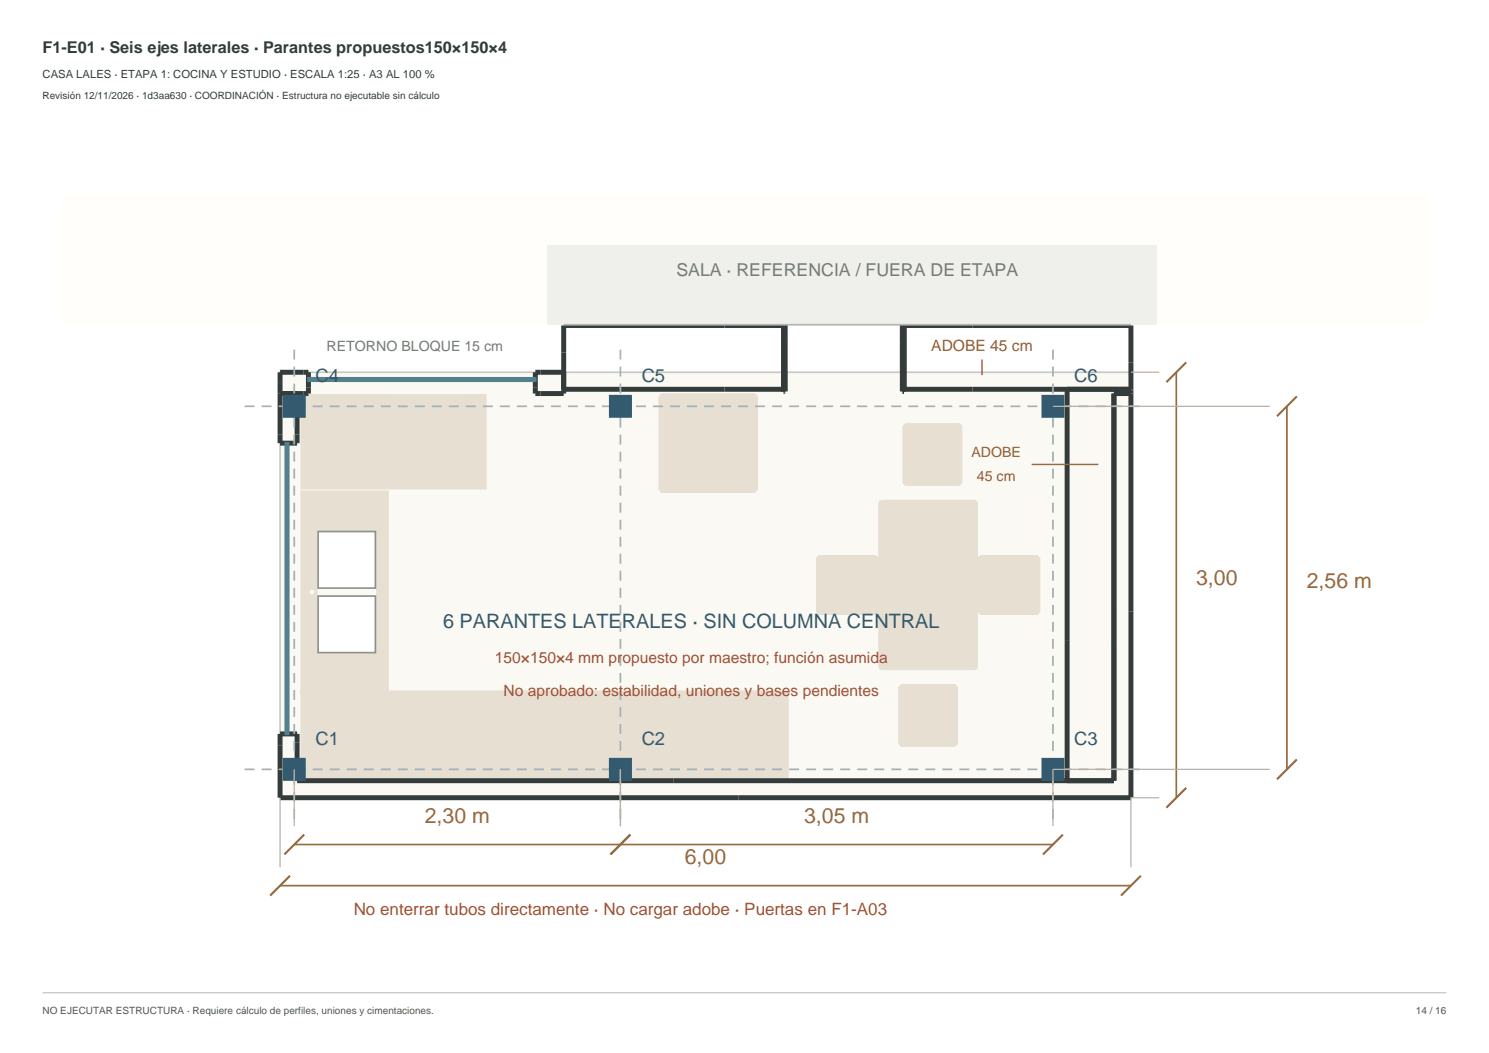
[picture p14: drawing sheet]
<svg xmlns="http://www.w3.org/2000/svg" width="420mm" height="297mm" viewBox="0 0 420 297" stroke-linecap="round" stroke-linejoin="round" font-family="sans-serif">
<defs><g id="words">
<g font-size="6" fill="#936c40">
<text x="337.4" y="165">3,00</text>
<text x="368.6" y="165.8">2,56 m</text>
<text x="119.8" y="232.2">2,30 m</text>
<text x="226.8" y="232.2">3,05 m</text>
<text x="193.2" y="243.8">6,00</text>
</g>
<text font-size="5.6" fill="#345a70" x="125" y="177">6 PARANTES LATERALES · SIN COLUMNA CENTRAL</text>
<g font-size="5.2" fill="#345a70">
<text x="89" y="107.8">C4</text>
<text x="181" y="107.8">C5</text>
<text x="303" y="107.8">C6</text>
<text x="89" y="210.2">C1</text>
<text x="181" y="210.2">C2</text>
<text x="303" y="210.2">C3</text>
</g>
<text font-size="5" fill="#747c76" x="190.8" y="77.8">SALA · REFERENCIA / FUERA DE ETAPA</text>
<text font-size="4.8" fill="#a44d37" x="99.8" y="258.2">No enterrar tubos directamente · No cargar adobe · Puertas en F1-A03</text>
<text font-size="4.6" fill="#343c3b" x="12" y="15">F1-E01 · Seis ejes laterales · Parantes propuestos150×150×4</text>
<text font-size="4.4" fill="#8c5b36" x="262.7" y="99">ADOBE 45 cm</text>
<g font-size="4.4" fill="#a44d37">
<text x="139.6" y="187">150×150×4 mm propuesto por maestro; función asumida</text>
<text x="142" y="196.2">No aprobado: estabilidad, uniones y bases pendientes</text>
</g>
<text font-size="4" fill="#737b73" x="92.1" y="99">RETORNO BLOQUE 15 cm</text>
<g font-size="4" fill="#8c5b36">
<text x="274" y="129">ADOBE</text>
<text x="275.6" y="135.8">45 cm</text>
</g>
<text font-size="3.2" fill="#343c3b" x="12" y="22">CASA LALES · ETAPA 1: COCINA Y ESTUDIO · ESCALA 1:25 · A3 AL 100 %</text>
<text font-size="2.8" fill="#343c3b" x="12" y="28">Revisión 12/11/2026 · 1d3aa630 · COORDINACIÓN · Estructura no ejecutable sin cálculo</text>
<g font-size="2.8" fill="#515950">
<text x="12" y="286">NO EJECUTAR ESTRUCTURA · Requiere cálculo de perfiles, uniones y cimentaciones.</text>
<text x="399.4" y="286">14 / 16</text>
</g>
</g></defs>
<path d="M79 105h240v120h-240z" fill-rule="evenodd" fill="#fbf9f3" stroke="#c7c9c3" stroke-width=".48"/>
<g fill="#e6dfd2">
<path d="M178 214l44.4-19.2v24.8z"/>
<path d="M178 214l44.4 5.6h-44.4z"/>
<path d="M172 214l50.4-19.2-44.4 19.2z"/>
<path d="M86 219.6l86-5.6v5.6z"/>
<path d="M86 214h86l-86 5.6z"/>
<path d="M84.8 194.8l1.2 19.2h-1.2z"/>
<path d="M84.8 194.8l87.2 19.2h-86z"/>
<path d="M84.8 194.8h137.6l-50.4 19.2z"/>
<path d="M86 214l86 5.6h-86z"/>
<path d="M86 214h86v5.6z"/>
<path d="M89.5 184.3l20.1 11.7h-24.8z"/>
<path d="M87.5 167.4l2 16.9z"/>
<path d="M87.4 167.4l2.1 16.9-4.7 11.7z"/>
<path d="M87.4 167.4l2.1 16.9z"/>
<path d="M87.6 167.5l1.9 16.8z"/>
<path d="M87.3 167.2l-2.5 28.8z"/>
<path d="M87.7 167.6l1.8 16.7z"/>
<path d="M87.3 167.1l-2.5 28.9z"/>
<path d="M87.8 167.7l1.7 16.6z"/>
<path d="M87.9 167.7l1.6 16.6z"/>
<path d="M88 167.7l1.5 16.6z"/>
<path d="M88.1 167.7l1.4 16.6z"/>
<path d="M88.2 167.7l1.3 16.6z"/>
<path d="M88.3 167.6l1.2 16.7z"/>
<path d="M88.4 167.5l1.1 16.8z"/>
<path d="M89.5 184.3h16.6l3.5 11.7z"/>
<path d="M89.5 149.7l-2.1 17z"/>
<path d="M89.5 149.7l-2 16.9z"/>
<path d="M89.5 149.7l-1.9 16.8z"/>
<path d="M89.5 149.7l-1.8 16.7z"/>
<path d="M89.5 149.7l-1.7 16.6z"/>
<path d="M89.5 149.7l-1.6 16.6z"/>
<path d="M89.5 149.7l-1.4 16.6z"/>
<path d="M89.5 149.7l-1.3 16.6z"/>
<path d="M89.5 149.7l-1.2 16.7z"/>
<path d="M89.5 149.7l-1.1 16.8z"/>
<path d="M89.5 149.7l-1 16.9z"/>
<path d="M84.8 138.4l4.7 11.3-2.1 17z"/>
<path d="M84.8 138.4l2.5 28.5z"/>
<path d="M84.8 138.4l2.5 28.4z"/>
<path d="M89.5 149.7l20.1-11.3-3.5 11.3z"/>
<path d="M84.8 138.4h24.8l-20.1 11.3z"/>
<path d="M84.8 138.4l2.5 28.6-2.5 29z"/>
<path d="M87.3 167l-2.5 29z"/>
<path d="M84.8 138.4l2.5 28.6z"/>
<path d="M109.6 138.4v57.6l-3.5-46.3z"/>
<path d="M106.1 149.7l3.5 46.3-3.5-11.7z"/>
<path d="M89.5 149.7v34.6l-.8-17.3z"/>
<path d="M89.5 149.7l-.8 17.2z"/>
<path d="M89.5 149.7l-.8 17.1z"/>
<path d="M89.5 149.7l-.9 17z"/>
<path d="M88.7 167.1l.8 17.2z"/>
<path d="M88.7 167.2l.8 17.1z"/>
<path d="M88.6 167.4l.9 16.9z"/>
<path d="M109.6 138.4v57.6l-3.5-11.7z"/>
<path d="M109.6 138.4l-3.5 45.9v-34.6z"/>
<path d="M86 117.6l51.2-6.4v26.8z"/>
<path d="M86 117.6l51.2 20.4h-52.4z"/>
<path d="M84.8 117.6h1.2l-1.2 20.4z"/>
<path d="M86 111.6l51.2-.4-51.2 6.4z"/>
<path d="M84.8 111.2l1.2 .4h-1.2z"/>
</g>
<path d="M84.8 111.4h52.4" fill="none" stroke="#e6dfd2" stroke-width=".36"/>
<g fill="#e6dfd2">
<path d="M84.8 117.6h1.2l-1.2 20.4z"/>
<path d="M84.8 111.2l1.2 .4h-1.2z"/>
<path d="M86 117.6l51.2 20.4h-52.4z"/>
<path d="M86 111.6l51.2-.4-51.2 6.4z"/>
<path d="M86 117.6l51.2-6.4v26.8z"/>
</g>
<path d="M84.8 111.4h52.4" fill="none" stroke="#e6dfd2" stroke-width=".36"/>
<g fill="#e6dfd2">
<path d="M185.8 138l1 1-.6-.2z"/>
<path d="M185.8 138l27 1h-26z"/>
<path d="M186.2 111.2l.6-.2-1 1z"/>
<path d="M213.8 138l-.4 .8-.6 .2z"/>
<path d="M185.8 112h28l-28 26z"/>
<path d="M185.8 138l28-26-1 27z"/>
<path d="M186.8 111l27 1h-28z"/>
<path d="M213.8 112v26l-1 1z"/>
<path d="M186.8 111h26l1 1z"/>
<path d="M212.8 111l.6 .2 .4 .8z"/>
</g>
<g fill="none" stroke="#e6dfd2" stroke-width=".28">
<path d="M185.8 112v26M185.9 112v26M186.1 112v26M186.4 112v26M186.8 111h26M186.8 111.1h26M186.8 111.3h26M186.8 111.6h26M213.2 112v26M213.5 112v26M213.7 112v26M213.8 112v26"/>
<path d="M186.8 139h26M186.8 138.9h26M186.8 138.7h26M186.8 138.4h26"/>
</g>
<path d="M186.6 112v26M186.8 111.8h26M213 112v26M186.8 138.2h26" fill="none" stroke="#e6dfd2" stroke-width=".31"/>
<g fill="#e6dfd2">
<path d="M186.8 138l26-26v26z"/>
<path d="M186.8 112h26l-26 26z"/>
<path d="M131 196.6l29.6 20.4h-29.6z"/>
<path d="M131 196.6h29.6v20.4z"/>
<path d="M274.8 141l.7 .3 .3 .7z"/>
<path d="M248.8 141h26l1 1z"/>
<path d="M248.1 141.3l.7-.3-1 1z"/>
<path d="M247.8 142l1-1 27 1z"/>
<path d="M275.8 188l-.3 .7-.7 .3z"/>
<path d="M275.8 142v46h-28z"/>
<path d="M247.8 142h28l-28 46z"/>
<path d="M247.8 188h28l-1 1z"/>
<path d="M247.8 188l27 1h-26z"/>
<path d="M247.8 188l1 1-.7-.3z"/>
<path d="M254.6 136.2l16 .8h-15.2z"/>
<path d="M254.6 136.2h16.8l-.8 .8z"/>
<path d="M255.4 119.4h15.2l-16 .8z"/>
<path d="M254.6 120.2h16.8l-16.8 16z"/>
<path d="M254.6 136.2l16.8-16v16z"/>
<path d="M254.6 120.2l16-.8 .8 .8z"/>
<path d="M254.6 120.2l.8-.8h15.2z"/>
<path d="M254.2 193h15.2l.8 .8z"/>
<path d="M253.4 193.8l.8-.8 16 .8z"/>
<path d="M254.2 210.6l16-.8-.8 .8z"/>
<path d="M253.4 209.8l16.8-16v16z"/>
<path d="M253.4 193.8h16.8l-16.8 16z"/>
<path d="M253.4 209.8h16.8l-16 .8z"/>
<path d="M254.2 193l16 .8h-16.8z"/>
<path d="M276.6 156.6l-.8 16v-15.2z"/>
<path d="M276.6 156.6v16.8l-.8-.8z"/>
<path d="M292.6 156.6l.8 .8v15.2z"/>
<path d="M276.6 156.6h16v16.8z"/>
<path d="M276.6 156.6l16 16.8h-16z"/>
<path d="M292.6 156.6l.8 16-.8 .8z"/>
<path d="M247.8 157.4v15.2l-.8 .8z"/>
<path d="M247 156.6l.8 .8-.8 16z"/>
<path d="M230.2 157.4l.8 16-.8-.8z"/>
<path d="M231 156.6l16 16.8h-16z"/>
<path d="M231 156.6h16v16.8z"/>
<path d="M231 156.6v16.8l-.8-16z"/>
</g>
<g fill="#fff" stroke="#92978f" stroke-width=".48">
<path d="M89.7 168.1h16.2v16h-16.2z" fill-rule="evenodd"/>
<path d="M89.7 149.9h16.2v16h-16.2z" fill-rule="evenodd"/>
</g>
<path d="M221 91.8h-62v19.2h-8v-6h8M221 91.2h.5v19.2h-.5zM254.5 91.2h.5v19.2h-.5zM255 91.8h64v133.2h-240v-18h4.8v13.2h230.4v-109.2h4.8M79 111h8v-6h-8v20h4.8v-14M159 109.8h62M255 109.8h64M301 109.8v110.4" fill="none" stroke="#343c3b" stroke-width="1.4" stroke-linecap="butt"/>
<g fill="#d1e4e7" stroke="#52818d" stroke-width=".72" stroke-linecap="butt">
<path d="M80.6 125h.7v82h-.7z" fill-rule="evenodd"/>
<path d="M87 106.7h64v.7h-64z" fill-rule="evenodd"/>
</g>
<path d="M17 55h386v36.6h-386z" fill-rule="evenodd" fill="#fffefb"/>
<path d="M154.2 69.2h172v22.4h-172z" fill-rule="evenodd" fill="#eff0ec"/>
<path d="M159 91.6h160" fill="none" stroke="#b2b7b0" stroke-width=".48"/>
<path d="M277 101.4v4.4M291 131h18.8" fill="none" stroke="#8c5b36" stroke-width=".4"/>
<path d="M297 114.6h61.2M319 105h8M83 217v16M175 217v16M358.2 217h-61.2v16M79 225v19.6M327 225h-8v19.6" fill="none" stroke="#bdb3a4" stroke-width=".36"/>
<path d="M331.8 105v120M363 114.6v102.4M83 238.2h214M79 249.8h240" fill="none" stroke="#936c40" stroke-width=".48"/>
<path d="M334.6 102.2l-5.6 5.6M365.8 111.8l-5.6 5.6M365.8 214.2l-5.6 5.6M85.8 235.4l-5.6 5.6M177.8 235.4l-5.6 5.6M299.8 235.4l-5.6 5.6M334.6 222.2l-5.6 5.6M81.8 247l-5.6 5.6M321.8 247l-5.6 5.6" fill="none" stroke="#936c40" stroke-width=".6"/>
<path d="M69 114.6h254M69 217h254M83 231v-134M175 231v-134M297 231v-134" fill="none" stroke="#a4b0b4" stroke-width=".48" stroke-dasharray="2.8 2" stroke-linecap="butt"/>
<g fill="#345a70" stroke="#345a70" stroke-width=".48">
<path d="M80 214h6v6h-6z" fill-rule="evenodd"/>
<path d="M172 214h6v6h-6z" fill-rule="evenodd"/>
<path d="M294 214h6v6h-6z" fill-rule="evenodd"/>
<path d="M80 111.6h6v6h-6z" fill-rule="evenodd"/>
<path d="M172 111.6h6v6h-6z" fill-rule="evenodd"/>
<path d="M294 111.6h6v6h-6z" fill-rule="evenodd"/>
</g>
<path d="M12 280h396" fill="none" stroke="#c6c9c0" stroke-width=".35"/>
<use href="#words"/>
</svg>
